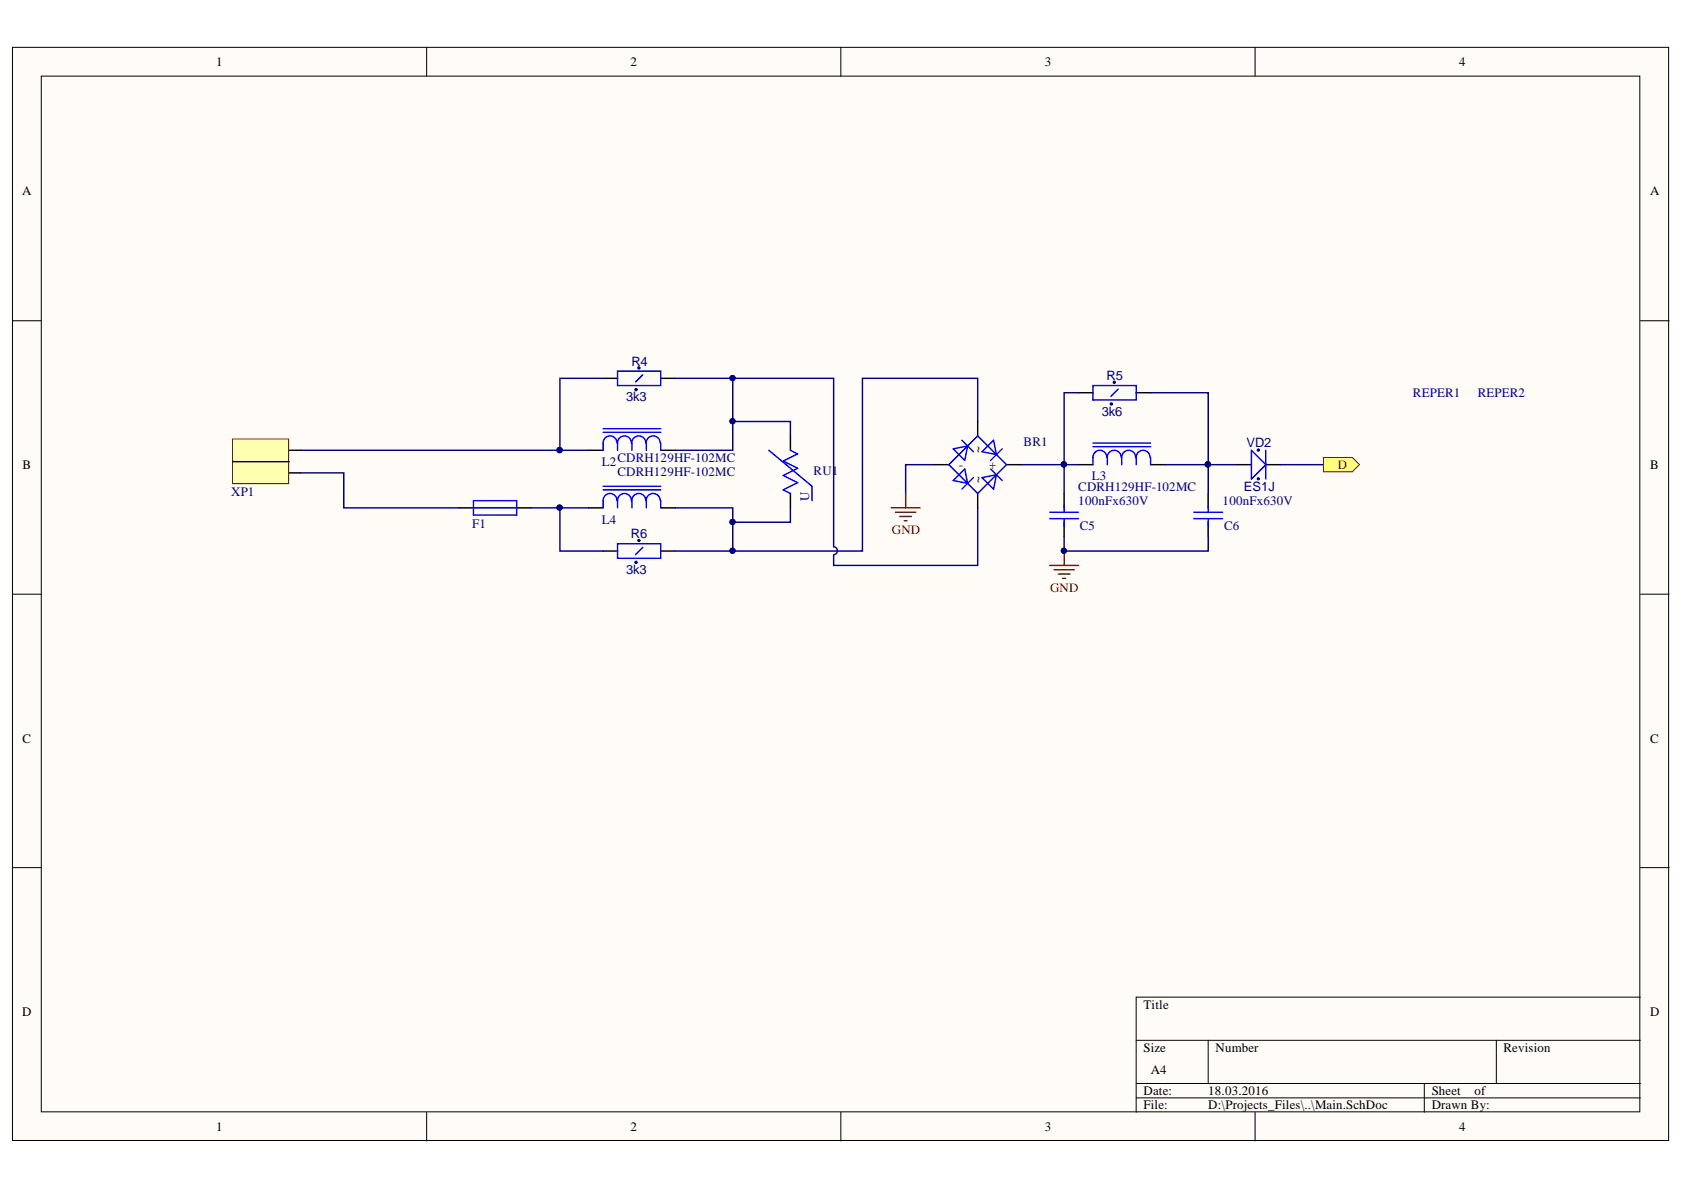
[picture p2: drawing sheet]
<svg xmlns="http://www.w3.org/2000/svg" width="297mm" height="210mm" viewBox="0 0 297 210" stroke-linecap="round" stroke-linejoin="round" font-family="sans-serif">
<defs><g id="words">
<g font-size="2.3">
<text x="38.1" y="11.7">1</text>
<text x="111.2" y="11.7">2</text>
<text x="184.3" y="11.7">3</text>
<text x="257.4" y="11.7">4</text>
<text x="3.9" y="34.5">A</text>
<text x="291.1" y="34.5">A</text>
<text x="4" y="82.7">B</text>
<text x="169.1" y="82.7">-</text>
<text x="173.2" y="79.9" transform="rotate(-90 173.2 79.9)">~</text>
<text x="174.5" y="82.7">+</text>
<text x="291.1" y="82.7">B</text>
<text x="173.2" y="85.3" transform="rotate(-90 173.2 85.3)">~</text>
<text x="4" y="131">C</text>
<text x="291.1" y="131">C</text>
<text x="3.9" y="179.2">D</text>
<text x="201.7" y="177.9">Title</text>
<text x="291.1" y="179.2">D</text>
<text x="201.7" y="185.6">Size</text>
<text x="214.4" y="185.6">Number</text>
<text x="265.2" y="185.6">Revision</text>
<text x="203" y="189.4">A4</text>
<text x="201.7" y="193.2">Date:</text>
<text x="201.7" y="195.7">File:</text>
<text x="213.1" y="193.2">18.03.2016</text>
<text x="213.1" y="195.7">D:\Projects_Files\..\Main.SchDoc</text>
<text x="252.5" y="193.2">Sheet</text>
<text x="252.5" y="195.7">Drawn By:</text>
<text x="260.1" y="193.2">of</text>
<text x="38.1" y="199.5">1</text>
<text x="111.2" y="199.5">2</text>
<text x="184.3" y="199.5">3</text>
<text x="257.4" y="199.5">4</text>
</g>
<g font-size="2.3" fill="#000080">
<text x="111.4" y="64.5">R4</text>
<text x="110.5" y="70.8">3k3</text>
<text x="195.2" y="67">R5</text>
<text x="249.2" y="70">REPER1</text>
<text x="260.7" y="70">REPER2</text>
<text x="194.3" y="73.3">3k6</text>
<text x="106.1" y="82.2">L2</text>
<text x="108.9" y="81.5">CDRH129HF-102MC</text>
<text x="108.9" y="84">CDRH129HF-102MC</text>
<text x="143.5" y="83.7">RU1</text>
<text x="180.6" y="78.7">BR1</text>
<text x="219.9" y="78.9">VD2</text>
<text x="40.8" y="87.5">XP1</text>
<text x="142.8" y="88.3" transform="rotate(-90 142.8 88.3)">U</text>
<text x="190.2" y="86.5">CDRH129HF-102MC</text>
<text x="190.2" y="89.1">100nFx630V</text>
<text x="192.6" y="84.8">L3</text>
<text x="215.7" y="89.1">100nFx630V</text>
<text x="219.4" y="86.5">ES1J</text>
<text x="83.3" y="93.1">F1</text>
<text x="106.1" y="92.4">L4</text>
<text x="111.3" y="94.9">R6</text>
<text x="190.5" y="93.5">C5</text>
<text x="215.9" y="93.5">C6</text>
<text x="110.5" y="101.3">3k3</text>
</g>
<g font-size="2.3" fill="#800000">
<text x="236" y="82.7">D</text>
<text x="157.3" y="94.1">GND</text>
<text x="185.2" y="104.4">GND</text>
</g>
</g></defs>
<g fill="#fffcf8" stroke="#000" stroke-width=".18">
<path d="M2.2 8.4h292.1v192.8h-292.1z"/>
<path d="M7.3 13.4h281.9v182.7h-281.9z"/>
</g>
<g fill="none" stroke="#000" stroke-width=".18">
<path d="M75.3 8.4v5M148.3 8.4v5M221.4 8.4v5M2.2 56.6h5.1M289.3 56.6h5.1M2.2 104.8h5.1M289.3 104.8h5.1M2.2 153h5.1M289.3 153h5.1M289.3 175.9h-88.9v20.3M75.3 196.2v5.1M148.3 196.2v5.1"/>
<path d="M200.4 183.5h88.9M200.4 191.1h88.9M200.4 193.7h88.9M213.1 183.5v7.6M221.4 196.2v5.1M251.2 191.1v5.1M263.9 183.5v7.6"/>
</g>
<g fill="none" stroke="#000" stroke-width=".25">
<path d="M103.8 79.4h2.6M106.4 66.7h2.5M116.5 79.4h2.6M116.5 66.7h2.6M190.2 69.3h2.6M200.4 69.3h2.5M103.8 89.6h2.6M106.4 97.2h2.5M116.5 89.6h2.6M116.5 97.2h2.6M187.7 87v2.6M187.7 92.1v2.6"/>
<path d="M190.2 82h2.6M202.9 82h2.6M213.1 87v2.6M213.1 92.1v2.6M218.2 82h2.5M223.3 82h2.5"/>
</g>
<g fill="none" stroke="#00f" stroke-width=".25">
<path d="M106.4 75.6h10.1M106.4 76.3h10.1M108.8 78.2a1.22 1.22 0 0 0-1.2-1.3 1.22 1.22 0 0 0-1.2 1.3v1.2M108.9 65.5h7.6v2.5h-7.6zM111.4 78.2a1.22 1.22 0 0 0-1.3-1.3 1.22 1.22 0 0 0-1.2 1.3v1.2M111.5 78.2v1.2M113.4 66.1l-1.3 1.3M113.9 78.2a1.23 1.23 0 0 0-1.2-1.3 1.23 1.23 0 0 0-1.3 1.3M116.4 78.2a1.23 1.23 0 0 0-1.2-1.3 1.23 1.23 0 0 0-1.2 1.3v1.2M116.5 78.2v1.2M192.8 68h7.6v2.5h-7.6zM192.8 78.2h10.1"/>
<path d="M192.8 78.8h10.1M197.2 68.6l-1.2 1.3M220.7 79.4l2.6 2.6-2.6 2.5zM223.3 79.4v5.1M106.4 85.8h10.1M106.4 86.4h10.1M108.8 88.3a1.22 1.22 0 0 0-1.2-1.3 1.22 1.22 0 0 0-1.2 1.3v1.3M108.9 95.9h7.6v2.6h-7.6zM111.4 88.3a1.22 1.22 0 0 0-1.3-1.3 1.22 1.22 0 0 0-1.2 1.3v1.3M111.5 88.3v1.3M113.4 96.6l-1.3 1.2M113.9 88.3a1.23 1.23 0 0 0-1.2-1.3 1.23 1.23 0 0 0-1.3 1.3"/>
<path d="M116.4 88.3a1.23 1.23 0 0 0-1.2-1.3 1.23 1.23 0 0 0-1.2 1.3v1.3M116.5 88.3v1.3M185.2 90.3h5M185.2 91.5h5M187.7 89.1v1.2M187.7 91.6v1.2M195.2 80.7a1.22 1.22 0 0 0-1.2-1.3 1.22 1.22 0 0 0-1.2 1.3v1.3M197.8 80.7a1.23 1.23 0 0 0-1.3-1.3 1.23 1.23 0 0 0-1.2 1.3v1.3M200.3 80.7a1.22 1.22 0 0 0-1.2-1.3 1.22 1.22 0 0 0-1.2 1.3v1.3M202.8 80.7a1.22 1.22 0 0 0-1.2-1.3 1.22 1.22 0 0 0-1.2 1.3v1.3M202.9 80.7v1.3M210.6 90.3h5.1"/>
<path d="M210.6 91.5h5.1M213.1 89.1v1.2M213.1 91.6v1.2"/>
</g>
<g fill="#000080" stroke="#000080" stroke-width=".18">
<circle cx="112.2" cy="68.7" r=".21"/>
<circle cx="112.7" cy="64.9" r=".21"/>
<circle cx="112.2" cy="99.2" r=".21"/>
<circle cx="112.7" cy="95.3" r=".2"/>
<circle cx="129.2" cy="74.3" r=".46"/>
<circle cx="129.2" cy="92.1" r=".46"/>
<circle cx="196" cy="71.2" r=".21"/>
<circle cx="196.5" cy="67.4" r=".21"/>
<circle cx="187.7" cy="81.9" r=".46"/>
<circle cx="213.1" cy="81.9" r=".46"/>
<circle cx="187.7" cy="97.1" r=".46"/>
<circle cx="222" cy="84.5" r=".2"/>
<circle cx="221.9" cy="79.4" r=".21"/>
</g>
<path d="M129.3 74.3h10.1v2.6M190.2 69.3h-2.5v12.7h2.5M202.9 69.3h10.2v12.7h-7.6M139.4 89.6v2.5h-10.1M164.8 82h-5.1v5M180.1 82h7.6v5M187.7 94.7v2.5h25.4v-2.5M218.2 82h-5.1v5M225.8 82h7.6" fill="none" stroke="#000080" stroke-width=".25"/>
<path d="M157.2 89.6h5.1M158 90.3h3.5M158.7 91.1h2.1M159.5 91.9h.5M159.7 87v2.6M185.2 99.7h5M187.7 97.2v2.5M185.9 100.5h3.6M186.7 101.3h2M187.4 102h.6" fill="none" stroke="#800000" stroke-width=".25"/>
<path d="M233.4 80.7h5.1l1.3 1.3-1.3 1.2h-5.1z" fill-rule="evenodd" fill="#ffff80" stroke="#800000" stroke-width=".18"/>
<path d="M139.4 76.9v2.5M81 89.6h2.5M91.1 89.6h2.6M139.4 87v2.6" fill="none" stroke="#000" stroke-width=".25"/>
<path d="M135.6 79.4l7.6 6.4v2.5M139.4 79.4l1.3 .7-2.6 1.2 2.6 1.3-2.6 1.3 2.6 1.2-2.6 1.3 1.3 .6M83.5 88.3h7.6v2.5h-7.6zM83.5 89.6h7.6" fill="none" stroke="#00f" stroke-width=".25"/>
<path d="M41 77.4h9.9v7.9h-9.9z" fill="#ffffb0" stroke="#800000" stroke-width=".18"/>
<path d="M51 79.4h2M172.5 74.3v2.6M41 81.4h10M51 83.4h2M164.8 82h2.6M172.5 87v2.6M177.5 82h2.6" fill="none" stroke="#000" stroke-width=".25"/>
<path d="M53 79.4h45.8M106.4 66.7h-7.6v12.7h5M119.1 66.7h10.2v12.7h-10.2M129.3 66.7h17.7v29.7a.71 .71 0 0 1 .7 .7 .71 .71 0 0 1-.7 .8M172.5 74.3v-7.6h-20.4v30.5h-22.8M53 83.4h7.6v6.2h20.4M93.7 89.6h10.1M98.8 89.6v7.6h7.6M119.1 89.6h10.2v7.6h-10.2M172.5 89.6v10.1h-25.5v-1.7" fill="none" stroke="#000080" stroke-width=".25"/>
<g fill="#000080" stroke="#000080" stroke-width=".18">
<circle cx="98.7" cy="89.5" r=".46"/>
<circle cx="98.7" cy="79.4" r=".47"/>
<circle cx="129.2" cy="97.1" r=".46"/>
<circle cx="129.2" cy="92.1" r=".46"/>
<circle cx="129.2" cy="66.7" r=".46"/>
<circle cx="129.2" cy="74.3" r=".46"/>
</g>
<path d="M168.1 79.2l2.6-.5-.5 2.5zM169.7 77.6l2 2.1M173.2 79.7l2.1-2.1 .5 2.6zM176.8 79.2l-2.1 2M167.4 82l5.1-5.1 5 5.1-5 5zM168.1 84.8l2.1-2.1 .5 2.6zM171.7 84.2l-2 2.1M173.2 84.2l2.6-.5-.5 2.6zM174.7 82.7l2.1 2.1" fill="none" stroke="#00f" stroke-width=".25"/>
<use href="#words"/>
</svg>
